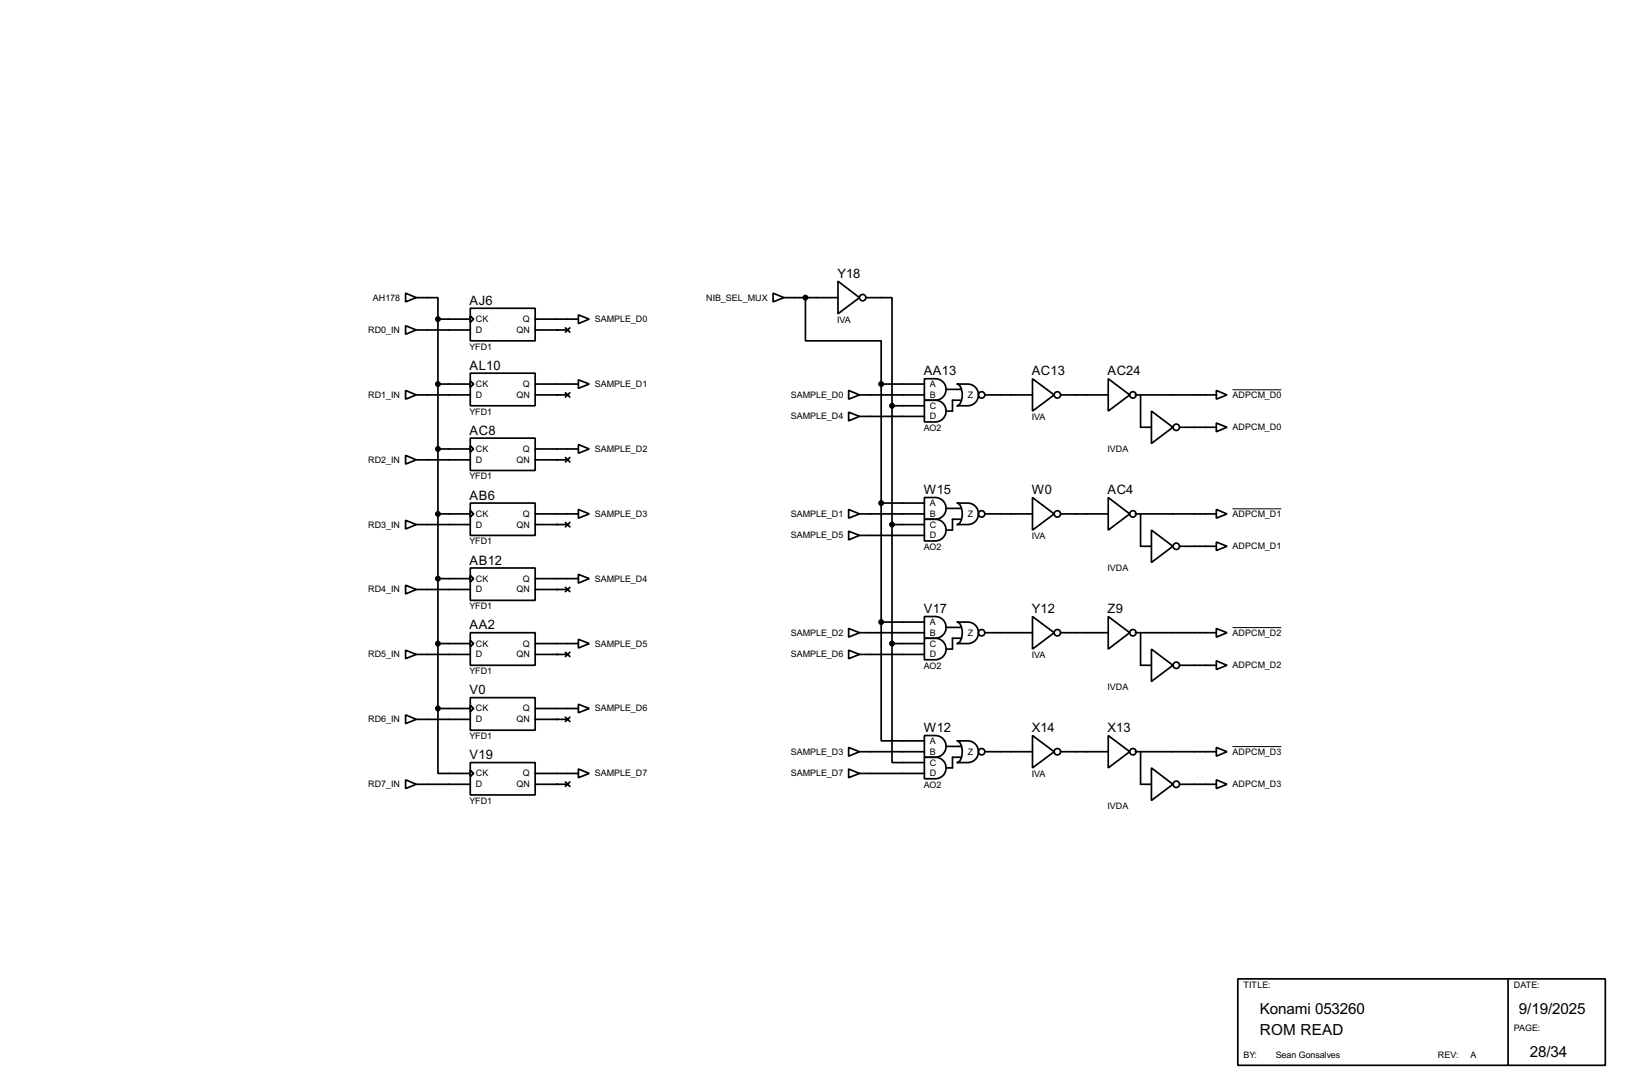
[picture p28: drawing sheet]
<svg xmlns="http://www.w3.org/2000/svg" width="383mm" height="256mm" viewBox="0 0 383 256" stroke-linecap="round" stroke-linejoin="round" font-family="sans-serif">
<defs><g id="words">
<g font-size="4">
<text x="296" y="238.1">Konami 053260</text>
<text x="356.9" y="238.1">9/19/2025</text>
<text x="296" y="243.1">ROM READ</text>
<text x="359.5" y="248.2">28/34</text>
</g>
<g font-size="3.4">
<text x="196.8" y="65.3">Y18</text>
<text x="110.4" y="71.6">AJ6</text>
<text x="110.4" y="86.9">AL10</text>
<text x="217.1" y="88.2">AA13</text>
<text x="242.5" y="88.2">AC13</text>
<text x="260.3" y="88.2">AC24</text>
<text x="110.4" y="102.1">AC8</text>
<text x="110.4" y="117.4">AB6</text>
<text x="217.1" y="116.1">W15</text>
<text x="242.5" y="116.1">W0</text>
<text x="260.3" y="116.1">AC4</text>
<text x="110.4" y="132.6">AB12</text>
<text x="110.4" y="147.8">AA2</text>
<text x="217.1" y="144">V17</text>
<text x="242.5" y="144">Y12</text>
<text x="260.3" y="144">Z9</text>
<text x="110.4" y="163.1">V0</text>
<text x="217.1" y="172">W12</text>
<text x="242.5" y="172">X14</text>
<text x="260.3" y="172">X13</text>
<text x="110.4" y="178.3">V19</text>
</g>
<g font-size="2.4">
<text x="87.6" y="70.6">AH178</text>
<text x="165.9" y="70.6">NIB_SEL_MUX</text>
<text x="111.8" y="75.6">CK</text>
<text x="122.9" y="75.6">Q</text>
<text x="139.8" y="75.6">SAMPLE_D0</text>
<text x="196.7" y="75.8">IVA</text>
<text x="86.5" y="78.2">RD0_IN</text>
<text x="110.3" y="82.2">YFD1</text>
<text x="111.8" y="78.2">D</text>
<text x="121.3" y="78.2">QN</text>
<text x="86.5" y="93.5">RD1_IN</text>
<text x="111.8" y="93.5">D</text>
<text x="111.8" y="90.9">CK</text>
<text x="121.3" y="93.5">QN</text>
<text x="122.9" y="90.9">Q</text>
<text x="139.8" y="90.9">SAMPLE_D1</text>
<text x="185.8" y="93.5">SAMPLE_D0</text>
<text x="218.5" y="90.9">A</text>
<text x="218.5" y="93.5">B</text>
<text x="227.4" y="93.5">Z</text>
<text x="289.6" y="93.5">ADPCM_D0</text>
<text x="110.3" y="97.4">YFD1</text>
<text x="185.8" y="98.5">SAMPLE_D4</text>
<text x="217" y="101.2">AO2</text>
<text x="218.5" y="96">C</text>
<text x="218.5" y="98.5">D</text>
<text x="242.4" y="98.7">IVA</text>
<text x="289.6" y="101.1">ADPCM_D0</text>
<text x="111.8" y="106.2">CK</text>
<text x="122.9" y="106.2">Q</text>
<text x="139.8" y="106.2">SAMPLE_D2</text>
<text x="260.2" y="106.3">IVDA</text>
<text x="86.5" y="108.7">RD2_IN</text>
<text x="110.3" y="112.6">YFD1</text>
<text x="111.8" y="108.7">D</text>
<text x="121.3" y="108.7">QN</text>
<text x="218.5" y="118.9">A</text>
<text x="86.5" y="123.9">RD3_IN</text>
<text x="111.8" y="123.9">D</text>
<text x="111.8" y="121.4">CK</text>
<text x="121.3" y="123.9">QN</text>
<text x="122.9" y="121.4">Q</text>
<text x="139.8" y="121.4">SAMPLE_D3</text>
<text x="185.8" y="121.4">SAMPLE_D1</text>
<text x="218.5" y="123.9">C</text>
<text x="218.5" y="121.4">B</text>
<text x="227.4" y="121.4">Z</text>
<text x="289.6" y="121.4">ADPCM_D1</text>
<text x="110.3" y="127.9">YFD1</text>
<text x="185.8" y="126.5">SAMPLE_D5</text>
<text x="217" y="129.2">AO2</text>
<text x="218.5" y="126.5">D</text>
<text x="242.4" y="126.6">IVA</text>
<text x="289.6" y="129">ADPCM_D1</text>
<text x="111.8" y="136.6">CK</text>
<text x="122.9" y="136.6">Q</text>
<text x="139.8" y="136.6">SAMPLE_D4</text>
<text x="260.2" y="134.2">IVDA</text>
<text x="86.5" y="139.2">RD4_IN</text>
<text x="110.3" y="143.1">YFD1</text>
<text x="111.8" y="139.2">D</text>
<text x="121.3" y="139.2">QN</text>
<text x="185.8" y="149.3">SAMPLE_D2</text>
<text x="218.5" y="146.8">A</text>
<text x="218.5" y="149.3">B</text>
<text x="227.4" y="149.3">Z</text>
<text x="289.6" y="149.3">ADPCM_D2</text>
<text x="86.5" y="154.4">RD5_IN</text>
<text x="111.8" y="154.4">D</text>
<text x="111.8" y="151.9">CK</text>
<text x="121.3" y="154.4">QN</text>
<text x="122.9" y="151.9">Q</text>
<text x="139.8" y="151.9">SAMPLE_D5</text>
<text x="185.8" y="154.4">SAMPLE_D6</text>
<text x="218.5" y="151.9">C</text>
<text x="218.5" y="154.4">D</text>
<text x="242.4" y="154.6">IVA</text>
<text x="110.3" y="158.4">YFD1</text>
<text x="217" y="157.1">AO2</text>
<text x="289.6" y="157">ADPCM_D2</text>
<text x="111.8" y="167.1">CK</text>
<text x="122.9" y="167.1">Q</text>
<text x="139.8" y="167.1">SAMPLE_D6</text>
<text x="260.2" y="162.2">IVDA</text>
<text x="86.5" y="169.7">RD6_IN</text>
<text x="110.3" y="173.6">YFD1</text>
<text x="111.8" y="169.7">D</text>
<text x="121.3" y="169.7">QN</text>
<text x="185.8" y="177.3">SAMPLE_D3</text>
<text x="218.5" y="174.7">A</text>
<text x="218.5" y="179.8">C</text>
<text x="218.5" y="177.3">B</text>
<text x="227.4" y="177.3">Z</text>
<text x="289.6" y="177.3">ADPCM_D3</text>
<text x="86.5" y="184.9">RD7_IN</text>
<text x="111.8" y="184.9">D</text>
<text x="111.8" y="182.4">CK</text>
<text x="121.3" y="184.9">QN</text>
<text x="122.9" y="182.4">Q</text>
<text x="139.8" y="182.4">SAMPLE_D7</text>
<text x="185.8" y="182.4">SAMPLE_D7</text>
<text x="217" y="185">AO2</text>
<text x="218.5" y="182.4">D</text>
<text x="242.4" y="182.5">IVA</text>
<text x="289.6" y="184.9">ADPCM_D3</text>
<text x="110.3" y="188.8">YFD1</text>
<text x="260.2" y="190.1">IVDA</text>
<text x="292.2" y="232.1">TITLE:</text>
<text x="355.7" y="232.1">DATE:</text>
<text x="355.7" y="242.2">PAGE:</text>
<text x="292.2" y="248.6">BY:</text>
<text x="299.8" y="248.6">Sean Gonsalves</text>
<text x="337.9" y="248.6">REV:</text>
<text x="345.5" y="248.6">A</text>
</g>
</g></defs>
<g fill="none" stroke="#000" stroke-width=".4">
<path d="M95.3 76.5l2.5 1-2.5 1zM95.3 68.9l2.5 1-2.5 1zM97.8 69.9h5.1v5.1M97.8 77.5h12.7M102.9 75v91.4M102.9 75h7.6M110.5 72.4h15.3v7.7h-15.3zM110.5 74.2l.8 .8-.8 .7zM125.8 77.5h7.6M125.8 75h10.1M132.9 77l1 1M133.9 77l-1 1"/>
<path d="M135.9 74l2.6 1-2.6 1zM181.7 68.9l2.5 1-2.5 1zM184.2 69.9h12.7M189.3 69.9v10.2h17.8v10.1M196.9 66.1l5.1 3.8-5.1 3.8zM203.5 69.9h6.1v25.4M95.3 91.7l2.5 1.1-2.5 1zM97.8 92.8h12.7M102.9 90.2h7.6M110.5 87.7h15.3v7.6h-15.3zM110.5 89.5l.8 .7-.8 .8zM125.8 92.8h7.6"/>
<path d="M125.8 90.2h10.1M132.9 92.3l1 1M133.9 92.3l-1 1M135.9 89.2l2.6 1-2.6 1zM199.4 91.7l2.6 1.1-2.6 1zM199.4 96.8l2.6 1-2.6 1.1zM202 92.8h15.2M202 97.8h15.2M207.1 90.2v55.9M207.1 90.2h10.1M209.6 95.3h7.6M209.6 95.3v55.9"/>
<path d="M217.2 89a5.1 5.1 0 0 1 4.1 .5 2.53 2.53 0 0 1 .9 2.8 2.53 2.53 0 0 1-2.4 1.7h-2.6zM217.2 94a5.1 5.1 0 0 1 4.1 .5 2.55 2.55 0 0 1 .9 2.9 2.55 2.55 0 0 1-2.4 1.7h-2.6zM222.3 91.5h3.6M224.8 90.2a5.1 5.1 0 0 1 4.2 .5 2.57 2.57 0 0 1 .8 2.9 2.57 2.57 0 0 1-2.4 1.7h-2.6a2.25 2.25 0 0 0 1.3-2.5 2.21 2.21 0 0 0-1.3-2.6zM225.9 94h-2.1v2.6h-1.5M231.4 92.8h11.2M242.6 89l5.1 3.8-5.1 3.8zM249.2 92.8h11.2M260.4 89l5.1 3.8-5.1 3.8zM266.8 92.8h19M268 92.8v7.6h2.6M270.6 96.6l5 3.8-5 3.8z"/>
<path d="M285.8 99.4l2.5 1-2.5 1zM285.8 91.7l2.5 1.1-2.5 1zM95.3 107l2.5 1-2.5 1zM97.8 108h12.7M102.9 105.5h7.6M110.5 102.9h15.3v7.6h-15.3zM110.5 104.7l.8 .8-.8 .7zM110.5 118.2h15.3v7.6h-15.3zM110.5 119.9l.8 .8-.8 .8zM125.8 108h7.6M125.8 105.5h10.1M132.9 107.5l1 1"/>
<path d="M133.9 107.5l-1 1M135.9 104.4l2.6 1.1-2.6 1zM135.9 119.7l2.6 1-2.6 1zM199.4 119.7l2.6 1-2.6 1zM207.1 118.2h10.1M217.2 116.9a5 5 0 0 1 4.1 .5 2.55 2.55 0 0 1 .9 2.8 2.55 2.55 0 0 1-2.4 1.8h-2.6zM222.3 119.4h3.6M224.8 118.2a5.1 5.1 0 0 1 4.2 .5 2.53 2.53 0 0 1 .8 2.8 2.53 2.53 0 0 1-2.4 1.7h-2.6a2.18 2.18 0 0 0 1.3-2.5 2.21 2.21 0 0 0-1.3-2.5zM242.6 116.9l5.1 3.8-5.1 3.8zM260.4 116.9l5.1 3.8-5.1 3.8zM277.2 100.4h8.6M285.8 119.7l2.5 1-2.5 1z"/>
<path d="M95.3 122.2l2.5 1-2.5 1.1zM95.3 137.5l2.5 1-2.5 1zM97.8 123.2h12.7M97.8 138.5h12.7M102.9 120.7h7.6M102.9 135.9h7.6M110.5 133.4h15.3v7.6h-15.3zM110.5 135.2l.8 .7-.8 .8zM125.8 120.7h10.1M125.8 123.2h7.6M125.8 138.5h7.6M125.8 135.9h10.1"/>
<path d="M132.9 138l1 1M132.9 122.7l1 1.1M133.9 138l-1 1M133.9 122.7l-1 1.1M135.9 134.9l2.6 1-2.6 1.1zM199.4 124.8l2.6 1-2.6 1zM202 120.7h15.2M202 125.8h15.2M209.6 123.2h7.6M217.2 122a5.1 5.1 0 0 1 4.1 .5 2.56 2.56 0 0 1 .9 2.8 2.56 2.56 0 0 1-2.4 1.8h-2.6zM225.9 122h-2.1v2.5h-1.5M231.4 120.7h11.2"/>
<path d="M249.2 120.7h11.2M266.8 120.7h19M268 120.7v7.6h2.6M270.6 124.5l5 3.8-5 3.8zM277.2 128.3h8.6M285.8 127.3l2.5 1-2.5 1zM95.3 152.7l2.5 1-2.5 1zM97.8 153.7h12.7M102.9 151.2h7.6M110.5 148.6h15.3v7.7h-15.3zM110.5 150.4l.8 .8-.8 .7zM125.8 153.7h7.6"/>
<path d="M125.8 151.2h10.1M132.9 153.2l1 1M133.9 153.2l-1 1M135.9 150.2l2.6 1-2.6 1zM199.4 147.6l2.6 1-2.6 1.1zM199.4 152.7l2.6 1-2.6 1zM202 148.6h15.2M202 153.7h15.2M207.1 146.1v27.9h10.1M207.1 146.1h10.1M209.6 151.2v27.9h7.6M209.6 151.2h7.6"/>
<path d="M217.2 144.8a5.1 5.1 0 0 1 4.1 .5 2.55 2.55 0 0 1 .9 2.9 2.55 2.55 0 0 1-2.4 1.7h-2.6zM217.2 149.9a5.1 5.1 0 0 1 4.1 .5 2.52 2.52 0 0 1 .9 2.9 2.52 2.52 0 0 1-2.4 1.7h-2.6zM222.3 147.4h3.6M224.8 146.1a5.2 5.2 0 0 1 4.2 .5 2.54 2.54 0 0 1 .8 2.9 2.54 2.54 0 0 1-2.4 1.7h-2.6a2.21 2.21 0 0 0 1.3-2.6 2.18 2.18 0 0 0-1.3-2.5zM225.9 149.9h-2.1v2.6h-1.5M231.4 148.6h11.2M242.6 144.8l5.1 3.8-5.1 3.9zM249.2 148.6h11.2M260.4 144.8l5.1 3.8-5.1 3.9zM266.8 148.6h19M268 148.6v7.7h2.6M270.6 152.5l5 3.8-5 3.8z"/>
<path d="M277.2 156.3h8.6M285.8 155.2l2.5 1.1-2.5 1zM285.8 147.6l2.5 1-2.5 1.1zM95.3 167.9l2.5 1.1-2.5 1zM97.8 169h12.7M102.9 166.4v15.3h7.6M102.9 166.4h7.6M110.5 163.9h15.3v7.6h-15.3zM110.5 165.7l.8 .7-.8 .8zM110.5 179.1h15.3v7.6h-15.3zM125.8 169h7.6M125.8 166.4h10.1"/>
<path d="M132.9 168.5l1 1M133.9 168.5l-1 1M135.9 165.4l2.6 1-2.6 1zM199.4 175.6l2.6 1-2.6 1zM202 176.6h15.2M217.2 172.8a5.1 5.1 0 0 1 4.1 .5 2.56 2.56 0 0 1 .9 2.8 2.56 2.56 0 0 1-2.4 1.8h-2.6zM217.2 177.9a5.1 5.1 0 0 1 4.1 .5 2.53 2.53 0 0 1 .9 2.8 2.53 2.53 0 0 1-2.4 1.7h-2.6zM222.3 175.3h3.6M224.8 174a5 5 0 0 1 4.2 .6 2.55 2.55 0 0 1 .8 2.8 2.55 2.55 0 0 1-2.4 1.7h-2.6a2.21 2.21 0 0 0 1.3-2.5 2.25 2.25 0 0 0-1.3-2.6zM225.9 177.9h-2.1v2.5h-1.5M231.4 176.6h11.2M242.6 172.8l5.1 3.8-5.1 3.8z"/>
<path d="M249.2 176.6h11.2M260.4 172.8l5.1 3.8-5.1 3.8zM266.8 176.6h19M268 176.6v7.6h2.6M285.8 175.6l2.5 1-2.5 1zM95.3 183.2l2.5 1-2.5 1zM97.8 184.2h12.7M110.5 180.9l.8 .8-.8 .7zM125.8 184.2h7.6M125.8 181.7h10.1M132.9 183.7l1 1M133.9 183.7l-1 1"/>
<path d="M135.9 180.6l2.6 1.1-2.6 1zM199.4 180.6l2.6 1.1-2.6 1zM202 181.7h15.2M270.6 180.4l5 3.8-5 3.8zM277.2 184.2h8.6M285.8 183.2l2.5 1-2.5 1zM290.9 229.9h86.3v20.3h-86.3zM354.4 229.9v20.3"/>
<circle cx="202.7" cy="69.9" r=".75"/>
<circle cx="230.6" cy="92.8" r=".75"/>
<circle cx="248.4" cy="92.8" r=".75"/>
<circle cx="266.2" cy="92.8" r=".75"/>
<circle cx="276.4" cy="100.4" r=".75"/>
<circle cx="230.6" cy="120.7" r=".75"/>
<circle cx="248.4" cy="120.7" r=".75"/>
<circle cx="266.2" cy="120.7" r=".75"/>
<circle cx="276.4" cy="128.3" r=".75"/>
<circle cx="230.6" cy="148.6" r=".75"/>
<circle cx="248.4" cy="148.6" r=".75"/>
<circle cx="266.2" cy="148.6" r=".75"/>
<circle cx="276.4" cy="156.3" r=".75"/>
<circle cx="230.6" cy="176.6" r=".75"/>
<circle cx="248.4" cy="176.6" r=".75"/>
<circle cx="266.2" cy="176.6" r=".75"/>
<circle cx="276.4" cy="184.2" r=".75"/>
</g>
<g fill="#000">
<circle cx="130.9" cy="77.5" r=".2"/>
<circle cx="130.9" cy="92.8" r=".2"/>
<circle cx="130.9" cy="108" r=".2"/>
<circle cx="130.9" cy="123.2" r=".2"/>
<circle cx="130.9" cy="138.5" r=".2"/>
<circle cx="130.9" cy="153.7" r=".2"/>
<circle cx="130.9" cy="169" r=".2"/>
<circle cx="130.9" cy="184.2" r=".2"/>
</g>
<g fill="#000" stroke="#000" stroke-width=".4">
<circle cx="102.9" cy="75" r=".5"/>
<circle cx="189.2" cy="69.9" r=".5"/>
<circle cx="102.9" cy="90.2" r=".5"/>
<circle cx="207" cy="90.2" r=".5"/>
<circle cx="209.6" cy="95.3" r=".5"/>
<circle cx="102.9" cy="105.5" r=".5"/>
<circle cx="207" cy="118.2" r=".5"/>
<circle cx="102.9" cy="120.7" r=".5"/>
<circle cx="102.9" cy="135.9" r=".5"/>
<circle cx="209.6" cy="123.2" r=".5"/>
<circle cx="102.9" cy="151.2" r=".5"/>
<circle cx="207" cy="146.1" r=".5"/>
<circle cx="209.6" cy="151.2" r=".5"/>
<circle cx="102.9" cy="166.4" r=".5"/>
</g>
<path d="M289.6 91.6h11.5M289.6 119.5h11.5M289.6 147.4h11.5M289.6 175.4h11.5" fill="none" stroke="#000" stroke-width=".23"/>
<use href="#words"/>
</svg>
